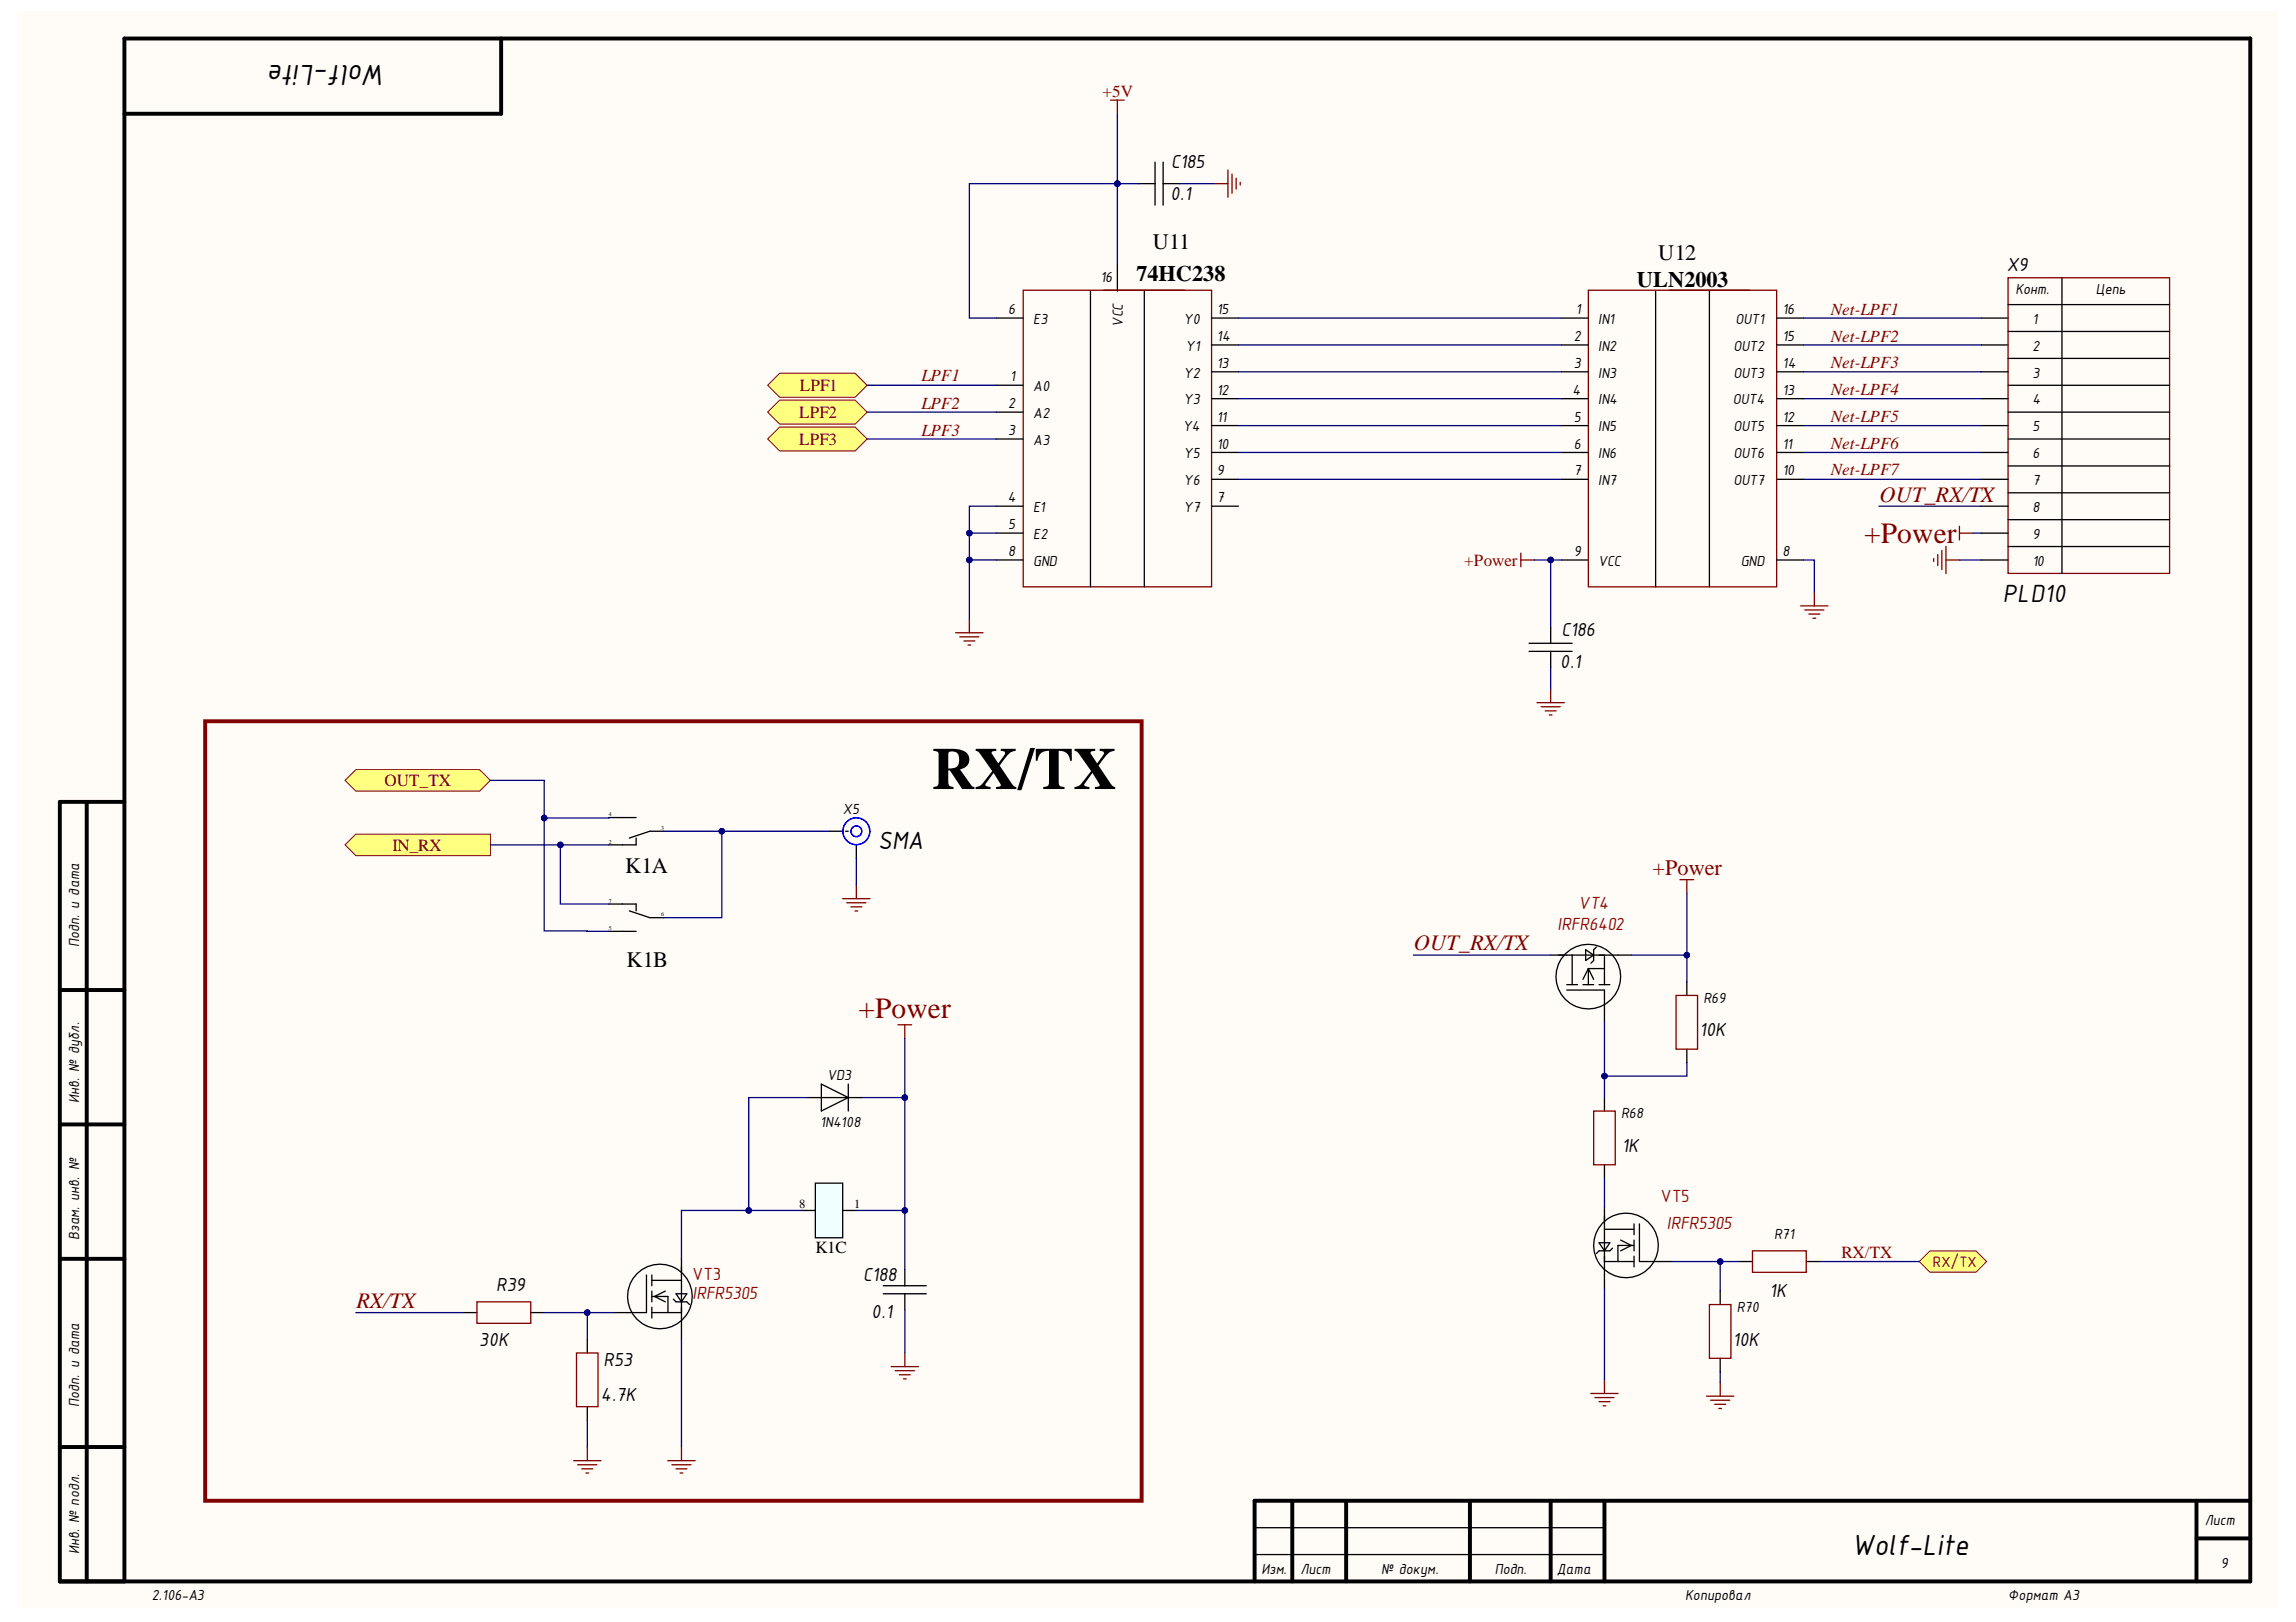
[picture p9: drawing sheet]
<svg xmlns="http://www.w3.org/2000/svg" width="297mm" height="210mm" viewBox="0 0 297 210" stroke-linecap="round" stroke-linejoin="round" font-family="sans-serif">
<defs><g id="words">
<text font-size="7.7" x="120.6" y="102.1">RX/TX</text>
<g font-size="4.1">
<text x="49.9" y="8.4" transform="rotate(-180 49.9 8.4)">Wolf-Lite</text>
<text x="239.6" y="201.3">Wolf-Lite</text>
</g>
<g font-size="3.8" fill="#800000">
<text x="241.2" y="70.3">+Power</text>
<text x="111.1" y="131.8">+Power</text>
</g>
<g font-size="3.5">
<text x="259.1" y="77.8">PLD10</text>
<text x="113.6" y="109.9">SMA</text>
</g>
<g font-size="2.9">
<text x="149.1" y="32.2">U11</text>
<text x="214.5" y="33.6">U12</text>
<text x="147" y="36.3">74HC238</text>
<text x="211.7" y="37.1">ULN2003</text>
<text x="80.9" y="112.9">K1A</text>
<text x="81" y="125.1">K1B</text>
</g>
<g font-size="2.9" fill="#800000">
<text x="243.1" y="64.9">OUT_RX/TX</text>
<text x="213.8" y="113.3">+Power</text>
<text x="182.9" y="123">OUT_RX/TX</text>
<text x="46.1" y="169.2">RX/TX</text>
</g>
<g font-size="2.7">
<text x="151.5" y="21.7">C185</text>
<text x="151.4" y="25.9">0.1</text>
<text x="259.6" y="35.1">X9</text>
<text x="202" y="82.2">C186</text>
<text x="201.9" y="86.5">0.1</text>
<text x="219.9" y="134.1">10K</text>
<text x="209.8" y="149">1K</text>
<text x="64.2" y="167.1">R39</text>
<text x="111.7" y="165.8">C188</text>
<text x="228.9" y="167.8">1K</text>
<text x="112.8" y="170.6">0.1</text>
<text x="62" y="174.1">30K</text>
<text x="78.1" y="176.8">R53</text>
<text x="224.2" y="174.1">10K</text>
<text x="77.7" y="181.3">4.7K</text>
</g>
<g font-size="2.3" fill="#980000">
<text x="204.2" y="117.6">VT4</text>
<text x="201.5" y="120.4">IRFR6402</text>
<text x="214.9" y="155.5">VT5</text>
<text x="215.6" y="159">IRFR5305</text>
<text x="89.6" y="165.7">VT3</text>
<text x="89.6" y="168.1">IRFR5305</text>
</g>
<g font-size="2.2" fill="#800000">
<text x="142.6" y="12.5">+5V</text>
<text x="236.9" y="40.7">Net-LPF1</text>
<text x="236.9" y="44.2">Net-LPF2</text>
<text x="236.9" y="47.7">Net-LPF3</text>
<text x="103.5" y="50.6">LPF1</text>
<text x="119.2" y="49.4">LPF1</text>
<text x="119.2" y="52.9">LPF2</text>
<text x="236.9" y="51.1">Net-LPF4</text>
<text x="103.4" y="54.1">LPF2</text>
<text x="103.4" y="57.6">LPF3</text>
<text x="119.2" y="56.4">LPF3</text>
<text x="236.9" y="54.6">Net-LPF5</text>
<text x="236.9" y="58.1">Net-LPF6</text>
<text x="236.9" y="61.5">Net-LPF7</text>
<text x="189.4" y="73.3">+Power</text>
<text x="49.7" y="101.8">OUT_TX</text>
<text x="50.8" y="110.1">IN_RX</text>
<text x="238.2" y="162.8">RX/TX</text>
</g>
<text font-size="2.2" x="105.5" y="162.2">K1C</text>
<g font-size="2.1">
<text x="130.5" y="40.7">6</text>
<text x="133.7" y="41.9">E3</text>
<text x="142.4" y="36.5">16</text>
<text x="153.1" y="41.9">Y0</text>
<text x="157.4" y="40.7">15</text>
<text x="203.9" y="40.7">1</text>
<text x="206.8" y="41.9">IN1</text>
<text x="224.5" y="41.9">OUT1</text>
<text x="230.6" y="40.7">16</text>
<text x="260.7" y="38">Конт.</text>
<text x="262.9" y="41.9">1</text>
<text x="271.1" y="38">Цепь</text>
<text x="145.3" y="42.3" transform="rotate(-90 145.3 42.3)">VCC</text>
<text x="153.4" y="45.4">Y1</text>
<text x="157.4" y="44.1">14</text>
<text x="157.4" y="47.6">13</text>
<text x="203.6" y="44.1">2</text>
<text x="203.6" y="47.6">3</text>
<text x="206.8" y="45.4">IN2</text>
<text x="224.3" y="45.4">OUT2</text>
<text x="230.6" y="47.6">14</text>
<text x="230.6" y="44.1">15</text>
<text x="262.9" y="45.4">2</text>
<text x="130.5" y="52.8">2</text>
<text x="130.7" y="49.4">1</text>
<text x="133.7" y="50.6">A0</text>
<text x="153.1" y="48.9">Y2</text>
<text x="153.1" y="52.3">Y3</text>
<text x="157.4" y="51.1">12</text>
<text x="203.5" y="51.1">4</text>
<text x="206.8" y="48.9">IN3</text>
<text x="206.8" y="52.3">IN4</text>
<text x="224.2" y="52.3">OUT4</text>
<text x="224.3" y="48.9">OUT3</text>
<text x="230.6" y="51.1">13</text>
<text x="262.9" y="48.9">3</text>
<text x="262.9" y="52.3">4</text>
<text x="130.5" y="56.3">3</text>
<text x="133.7" y="54.1">A2</text>
<text x="133.7" y="57.6">A3</text>
<text x="153" y="55.8">Y4</text>
<text x="153.1" y="59.3">Y5</text>
<text x="157.4" y="54.6">11</text>
<text x="157.4" y="58.1">10</text>
<text x="203.6" y="54.6">5</text>
<text x="203.6" y="58.1">6</text>
<text x="206.8" y="55.8">IN5</text>
<text x="206.8" y="59.3">IN6</text>
<text x="224.3" y="59.3">OUT6</text>
<text x="224.3" y="55.8">OUT5</text>
<text x="230.6" y="58.1">11</text>
<text x="230.6" y="54.6">12</text>
<text x="262.9" y="55.8">5</text>
<text x="262.9" y="59.3">6</text>
<text x="130.4" y="65">4</text>
<text x="153.1" y="62.8">Y6</text>
<text x="157.4" y="61.5">9</text>
<text x="157.4" y="65">7</text>
<text x="203.6" y="61.5">7</text>
<text x="206.8" y="62.8">IN7</text>
<text x="224.3" y="62.8">OUT7</text>
<text x="230.6" y="61.5">10</text>
<text x="262.9" y="62.8">7</text>
<text x="130.5" y="71.9">8</text>
<text x="130.5" y="68.5">5</text>
<text x="133.7" y="66.3">E1</text>
<text x="133.7" y="69.7">E2</text>
<text x="153.1" y="66.3">Y7</text>
<text x="203.6" y="71.9">9</text>
<text x="230.6" y="71.9">8</text>
<text x="262.9" y="66.3">8</text>
<text x="262.9" y="69.7">9</text>
<text x="133.7" y="73.2">GND</text>
<text x="206.8" y="73.2">VCC</text>
<text x="225.2" y="73.2">GND</text>
<text x="262.9" y="73.2">10</text>
<text x="109" y="105.3">X5</text>
<text x="10.2" y="122.6" transform="rotate(-90 10.2 122.6)">Подп. и дата</text>
<text x="220.4" y="129.7">R69</text>
<text x="10.2" y="142.8" transform="rotate(-90 10.2 142.8)">Инв. № дубл.</text>
<text x="107" y="139.8">VD3</text>
<text x="106.1" y="145.9">1N4108</text>
<text x="209.7" y="144.7">R68</text>
<text x="10.2" y="160.4" transform="rotate(-90 10.2 160.4)">Взам. инв. №</text>
<text x="229.5" y="160.3">R71</text>
<text x="224.7" y="169.7">R70</text>
<text x="10.2" y="182.1" transform="rotate(-90 10.2 182.1)">Подп. и дата</text>
<text x="285.3" y="197.4">Лист</text>
<text x="10.2" y="201.1" transform="rotate(-90 10.2 201.1)">Инв. № подл.</text>
<text x="163.2" y="203.6">Изм.</text>
<text x="168.3" y="203.6">Лист</text>
<text x="178.7" y="203.6">№ докум.</text>
<text x="193.4" y="203.6">Подп.</text>
<text x="201.4" y="203.6">Дата</text>
<text x="287.3" y="203">9</text>
<text x="19.6" y="207.1">2.106-A3</text>
<text x="218" y="207.1">Копировал</text>
<text x="259.8" y="207.1">Формат А3</text>
</g>
<text font-size="1.9" fill="#800000" x="250.1" y="164">RX/TX</text>
<g font-size="1.6">
<text x="103.4" y="156.3">8</text>
<text x="110.5" y="156.3">1</text>
</g>
<g font-size=".8">
<text x="78.8" y="105.7">4</text>
<text x="85.5" y="107.4">3</text>
<text x="78.8" y="109.2">2</text>
<text x="78.8" y="116.8">7</text>
<text x="85.5" y="118.6">6</text>
<text x="78.8" y="120.4">5</text>
</g>
</g></defs>
<g fill="#fffcf8">
<path d="M2.2 1.5h292.4v206.6h-292.4z" fill-rule="evenodd"/>
<path d="M2.2 1.5h292.4v206.6h-292.4z" fill-rule="evenodd"/>
</g>
<g fill="none" stroke="#000" stroke-width=".51">
<path d="M64.8 5v9.7h-48.7M7.7 103.8v100.9h283.4v-199.7h-275v199.7M7.7 103.8h8.4M11.2 103.8v100.9M7.7 128.1h8.4M7.7 145.5h8.4M7.7 162.9h8.4M7.7 187.3h8.4M167.2 194.2v10.5M174.2 194.2v10.5M190.2 194.2v10.5M200.6 194.2v10.5"/>
<path d="M207.6 194.2v10.5M284.2 194.2v10.5M284.2 199.1h6.9M291.1 194.2h-128.8v10.5"/>
</g>
<g fill="none" stroke="#000" stroke-width=".17">
<path d="M141.1 37.7v38.2M142.8 37.6h10.5M144.6 34.2v3.5M147.3 23.8h2.1M148 37.7v38.2M149.4 21v5.5M150.5 21v5.5M150.5 23.8h2.1M214.2 37.7v38.2M215.9 37.6h10.5M221.1 37.7v38.2M259.8 39.4h20.9"/>
<path d="M266.8 35.9v38.3M128.9 41.2h3.5M128.9 49.9h3.5M128.9 53.3h3.5M128.9 56.8h3.5M156.7 58.5h3.5M156.7 55.1h3.5M156.7 51.6h3.5M156.7 48.1h3.5M156.7 44.6h3.5M156.7 41.2h3.5M202 58.6h3.5"/>
<path d="M202 55.1h3.5M202 51.6h3.5M202 48.1h3.5M202 44.6h3.5M202 41.2h3.5M229.9 58.6h3.4M229.9 55.1h3.4M229.9 51.6h3.4M229.9 48.1h3.4M229.9 44.6h3.4M229.9 41.2h3.4M256.3 58.6h3.5"/>
<path d="M256.3 55.1h3.5M256.3 51.6h3.5M256.3 48.1h3.5M256.3 44.6h3.5M256.3 41.2h3.5M259.8 53.3h20.9M259.8 56.8h20.9M259.8 42.9h20.9M259.8 46.4h20.9M259.8 49.9h20.9M128.9 72.5h3.5M128.9 65.5h3.5"/>
<path d="M128.9 69h3.5M156.7 62h3.5M156.7 65.5h3.5M202 62h3.5M202 72.5h3.5M229.9 62h3.4M229.9 72.5h3.4M256.3 62h3.5M256.3 72.5h3.5M256.3 65.5h3.5M256.3 69h3.5M259.8 60.3h20.9"/>
<path d="M259.8 63.8h20.9M259.8 67.3h20.9M259.8 70.7h20.9M78.8 105.8h3.5M78.8 117h3.5v.9M81.4 117.9l2.7 .9h1.7M82.3 108.5v.8h-3.5M85.8 107.6h-1.7l-2.7 .9M78.8 120.5h3.5M162.3 197.7h45.3M162.3 201.2h45.3"/>
</g>
<g fill="none" stroke="#800000" stroke-width=".17">
<path d="M143.7 13h1.7M144.6 13v1.7M132.4 37.6h24.3v38.3h-24.3zM157.1 23.8h1.8M158.9 22v3.5M159.4 22.5v2.5M159.9 23.1v1.4M160.5 23.6v.3M205.5 37.6h24.4v38.3h-24.4zM259.8 35.9h20.9v38.3h-20.9zM196.8 71.6v1.7M196.8 72.5h1.7"/>
<path d="M233 78.4h3.5M233.5 78.9h2.5M234 79.5h1.4M234.7 76.6v1.8M253.5 68.1v1.8M253.5 69h1.8M123.6 81.9h3.6M124.2 82.4h2.4M124.7 82.9h1.4M125.2 83.5h.4M125.4 80.1v1.8M234.5 80h.4"/>
</g>
<path d="M105.5 153.1h3.5v7.1h-3.5z" fill-rule="evenodd" fill="#f0ffff"/>
<g fill="none" stroke="#000" stroke-width=".17">
<path d="M197.8 84.3h5.6M197.8 83.2h5.6M200.6 81.2v2M200.6 84.3v2.1M103.7 156.6h1.8M105.5 153.1h3.5v7.1h-3.5zM109 156.6h1.8M60 169.9h1.7M68.7 169.9h1.7M114.3 166.4h5.5M114.3 167.4h5.5M117.1 164.3v2.1"/>
<path d="M117.1 167.4v2.1"/>
</g>
<g fill="none" stroke="#800000" stroke-width=".17">
<path d="M198.8 90.9h3.6M199.4 91.5h2.5M199.9 92h1.4M200.4 92.5h.4M200.6 89.2v1.7M116.2 132.6h1.7M117.1 132.6v1.8M61.7 168.5h7v2.8h-7zM115.3 176.9h3.5M115.8 177.4h2.5M116.4 177.9h1.4M116.9 178.4h.3"/>
<path d="M117.1 175.1v1.8M86.4 189h3.5M86.9 189.6h2.5M87.5 190.1h1.4M88 190.6h.3M88.2 187.3v1.7"/>
</g>
<path d="M44.6 109.3l1.4-1.4h17.4v2.8h-17.4z" fill-rule="evenodd" fill="#ffff80"/>
<path d="M44.6 109.3l1.4-1.4h17.4v2.8h-17.4z" fill="none" stroke="#800000" stroke-width=".13"/>
<path d="M44.6 101l1.4-1.4h16l1.4 1.4-1.4 1.4h-16z" fill-rule="evenodd" fill="#ffff80"/>
<path d="M44.6 101l1.4-1.4h16l1.4 1.4-1.4 1.4h-16z" fill="none" stroke="#800000" stroke-width=".13"/>
<path d="M107.3 107.6h1.7M109.4 107.6h.3M110.8 109.3v1.7M104.5 142h7M106.3 140.3l3.4 1.7-3.4 1.8zM109.7 140.3v3.5" fill="none" stroke="#000" stroke-width=".17"/>
<g fill="none" stroke="#00f" stroke-width=".17">
<circle cx="110.8" cy="107.6" r="1.74"/>
<circle cx="110.8" cy="107.6" r=".7"/>
</g>
<path d="M109 116.3h3.6M109.5 116.8h2.5M110.1 117.4h1.4M110.6 117.9h.4M110.8 114.5v1.8" fill="none" stroke="#800000" stroke-width=".17"/>
<path d="M26.5 93.3h121.2v100.9h-121.2z" fill="none" stroke="#800000" stroke-width=".51"/>
<path d="M99.3 49.9l1.6-1.6h9.7l1.6 1.6-1.6 1.5h-9.7z" fill-rule="evenodd" fill="#ffff80"/>
<path d="M99.3 49.9l1.6-1.6h9.7l1.6 1.6-1.6 1.5h-9.7z" fill="none" stroke="#800000" stroke-width=".13"/>
<path d="M99.3 53.3l1.6-1.5h9.7l1.6 1.5-1.6 1.6h-9.7z" fill-rule="evenodd" fill="#ffff80"/>
<path d="M99.3 53.3l1.6-1.5h9.7l1.6 1.5-1.6 1.6h-9.7z" fill="none" stroke="#800000" stroke-width=".13"/>
<path d="M99.3 56.8l1.6-1.5h9.7l1.6 1.5-1.6 1.6h-9.7z" fill-rule="evenodd" fill="#ffff80"/>
<path d="M99.3 56.8l1.6-1.5h9.7l1.6 1.5-1.6 1.6h-9.7z" fill="none" stroke="#800000" stroke-width=".13"/>
<path d="M250.2 72.3v.3M250.7 71.8v1.4M251.2 71.2v2.5M251.8 70.7v3.5M251.8 72.5h1.7M217.3 113.8h1.8M218.2 113.8v1.8M216.8 128.8h2.8v7h-2.8z" fill="none" stroke="#800000" stroke-width=".17"/>
<g fill="none" stroke="#000" stroke-width=".17">
<path d="M200.6 123.6h10.5M202.7 128.1h4.9v4.2M202.7 127.4h1.4M203.4 123.6v3.8M204.8 127.4h1.4M205.1 122.9l1.1 .7-1.1 .7zM205.5 125.3l-.7 1.4M205.5 125.3l.7 1.4M205.5 125.3v2.1M205.5 125.3h2.1M206.5 122.6l-.3 .3v1.4l-.4 .3M206.9 127.4h1.4"/>
<path d="M207.4 122.7a4.2 4.2 0 0 0-6.1 3.5 4.2 4.2 0 0 0 5.8 4 4.2 4.2 0 0 0 1.1-7l-.6-.4M207.6 123.6v3.8M218.2 127.1v1.7M218.2 135.8v1.7"/>
</g>
<path d="M248.3 163.3l1.4-1.4h5.9l1.4 1.4-1.4 1.3h-5.9z" fill-rule="evenodd" fill="#ffff80"/>
<path d="M248.3 163.3l1.4-1.4h5.9l1.4 1.4-1.4 1.3h-5.9z" fill="none" stroke="#800000" stroke-width=".13"/>
<g fill="none" stroke="#000" stroke-width=".17">
<path d="M207.6 159.1h3.8M207.6 142v1.8M207.6 150.7v1.8M207.6 156.3v10.4M211.4 158.4v1.4M212.1 158.4v4.9h4.2M76 173.3v1.8M83.6 165v4.9h-4.1M84.3 169.9h3.9M84.3 165v1.4M84.3 167.1v1.4M84.3 169.2v1.4"/>
<path d="M84.3 165.7h3.9M84.3 167.8h2.1v2.1M86.1 167.1l-1.4 .7 1.4 .7M87.1 168.1l.4 .4h1.4l.3 .3M87.5 167.4h1.4l-.7 1.1zM88.2 162.9v10.4M89.1 169.7a4.2 4.2 0 0 0-3.6-6.1 4.2 4.2 0 0 0-4 5.8 4.2 4.2 0 0 0 7 1.1l.5-.7M206.7 163.1a4.2 4.2 0 0 1 3.6-6.1 4.2 4.2 0 0 1 3.9 5.9 4.2 4.2 0 0 1-7 1l-.5-.7M206.9 160.8h1.4l-.7 1.1zM207.6 163.3h3.8M208.6 161.5l-.3 .4h-1.4l-.4 .3M209.7 160.5l1.4 .7-1.4 .7"/>
<path d="M211.4 160.5v1.4M211.4 162.6v1.4M211.4 161.2h-2.1v2.1M222.5 167.1v1.7M222.5 175.8v1.7M225 163.3h1.7M233.7 163.3h1.7M76 182v1.8"/>
</g>
<g fill="none" stroke="#800000" stroke-width=".17">
<path d="M206.2 143.8h2.8v6.9h-2.8zM74.6 175.1h2.8v6.9h-2.8zM207.6 178.6v1.7M221.1 168.8h2.8v7h-2.8zM222.5 178.9v1.8M226.7 161.9h7v2.7h-7zM74.2 189h3.5M74.7 189.6h2.5M75.3 190.1h1.4M75.8 190.6h.4M76 187.3v1.7M205.8 180.3h3.5"/>
<path d="M206.3 180.9h2.5M206.9 181.4h1.4M207.4 181.9h.4M220.8 180.7h3.5M221.3 181.2h2.5M221.8 181.7h1.5M222.4 182.3h.3"/>
</g>
<path d="M233.3 41.2h23M233.3 58.6h23M233.3 55.1h23M233.3 51.6h23M233.3 48.1h23M233.3 44.6h23M128.9 65.5h-3.5v3.5M233.3 62h23" fill="none" stroke="#000080" stroke-width=".17"/>
<circle cx="125.4" cy="69" r=".35" fill="#000080"/>
<circle cx="125.4" cy="69" r=".35" fill="none" stroke="#000080" stroke-width=".13"/>
<path d="M128.9 69h-3.5v3.5" fill="none" stroke="#000080" stroke-width=".17"/>
<circle cx="125.4" cy="69" r=".35" fill="#000080"/>
<circle cx="125.4" cy="69" r=".35" fill="none" stroke="#000080" stroke-width=".13"/>
<circle cx="125.4" cy="72.5" r=".35" fill="#000080"/>
<circle cx="125.4" cy="72.5" r=".35" fill="none" stroke="#000080" stroke-width=".13"/>
<path d="M144.6 23.8h-19.2v17.4h3.5" fill="none" stroke="#000080" stroke-width=".17"/>
<circle cx="144.6" cy="23.8" r=".35" fill="#000080"/>
<circle cx="144.6" cy="23.8" r=".35" fill="none" stroke="#000080" stroke-width=".13"/>
<path d="M128.9 72.5h-3.5v7.6" fill="none" stroke="#000080" stroke-width=".17"/>
<circle cx="125.4" cy="72.5" r=".35" fill="#000080"/>
<circle cx="125.4" cy="72.5" r=".35" fill="none" stroke="#000080" stroke-width=".13"/>
<path d="M144.6 23.8h2.7M152.6 23.8h4.5M160.2 41.2h41.8M160.2 48.1h41.8M160.2 51.6h41.8M160.2 55.1h41.8M160.2 58.6h41.8M160.2 44.6h41.8M233.3 72.5h1.4v4.1" fill="none" stroke="#000080" stroke-width=".17"/>
<circle cx="144.6" cy="23.8" r=".35" fill="#000080"/>
<circle cx="144.6" cy="23.8" r=".35" fill="none" stroke="#000080" stroke-width=".13"/>
<path d="M200.6 72.5v8.7" fill="none" stroke="#000080" stroke-width=".17"/>
<circle cx="200.6" cy="72.5" r=".35" fill="#000080"/>
<circle cx="200.6" cy="72.5" r=".35" fill="none" stroke="#000080" stroke-width=".13"/>
<path d="M200.6 86.4v2.8M117.1 156.6v7.7" fill="none" stroke="#000080" stroke-width=".17"/>
<circle cx="117.1" cy="156.6" r=".35" fill="#000080"/>
<circle cx="117.1" cy="156.6" r=".35" fill="none" stroke="#000080" stroke-width=".13"/>
<path d="M96.9 156.6h-8.7v6.3M117.1 169.5v5.6" fill="none" stroke="#000080" stroke-width=".17"/>
<circle cx="96.9" cy="156.6" r=".35" fill="#000080"/>
<circle cx="96.9" cy="156.6" r=".35" fill="none" stroke="#000080" stroke-width=".13"/>
<path d="M78.8 109.3h-6.3v7.7h6.3M46 169.9h14M88.2 173.3v14" fill="none" stroke="#000080" stroke-width=".17"/>
<circle cx="72.5" cy="109.3" r=".35" fill="#000080"/>
<circle cx="72.5" cy="109.3" r=".35" fill="none" stroke="#000080" stroke-width=".13"/>
<path d="M85.8 107.6h7.6v11.2h-7.6" fill="none" stroke="#000080" stroke-width=".17"/>
<circle cx="93.4" cy="107.6" r=".35" fill="#000080"/>
<circle cx="93.4" cy="107.6" r=".35" fill="none" stroke="#000080" stroke-width=".13"/>
<path d="M93.4 107.6h13.9" fill="none" stroke="#000080" stroke-width=".17"/>
<circle cx="93.4" cy="107.6" r=".35" fill="#000080"/>
<circle cx="93.4" cy="107.6" r=".35" fill="none" stroke="#000080" stroke-width=".13"/>
<path d="M63.4 109.3h9.1" fill="none" stroke="#000080" stroke-width=".17"/>
<circle cx="72.5" cy="109.3" r=".35" fill="#000080"/>
<circle cx="72.5" cy="109.3" r=".35" fill="none" stroke="#000080" stroke-width=".13"/>
<path d="M78.8 105.8l-8.4 .1v14.6h8.4" fill="none" stroke="#000080" stroke-width=".17"/>
<circle cx="70.4" cy="105.9" r=".35" fill="#000080"/>
<circle cx="70.4" cy="105.9" r=".35" fill="none" stroke="#000080" stroke-width=".13"/>
<path d="M63.4 101h7v4.9" fill="none" stroke="#000080" stroke-width=".17"/>
<circle cx="70.4" cy="105.9" r=".35" fill="#000080"/>
<circle cx="70.4" cy="105.9" r=".35" fill="none" stroke="#000080" stroke-width=".13"/>
<path d="M110.8 111v3.5M104.5 142h-7.6v14.6h6.8" fill="none" stroke="#000080" stroke-width=".17"/>
<circle cx="96.9" cy="156.6" r=".35" fill="#000080"/>
<circle cx="96.9" cy="156.6" r=".35" fill="none" stroke="#000080" stroke-width=".13"/>
<path d="M111.5 142h5.6" fill="none" stroke="#000080" stroke-width=".17"/>
<circle cx="117.1" cy="142" r=".35" fill="#000080"/>
<circle cx="117.1" cy="142" r=".35" fill="none" stroke="#000080" stroke-width=".13"/>
<path d="M112.2 49.9h16.7M112.2 53.3h16.7M112.2 56.8h16.7M70.4 169.9h9.1" fill="none" stroke="#000080" stroke-width=".17"/>
<circle cx="76" cy="169.9" r=".35" fill="#000080"/>
<circle cx="76" cy="169.9" r=".35" fill="none" stroke="#000080" stroke-width=".13"/>
<path d="M117.1 134.4v22.2h-6.3" fill="none" stroke="#000080" stroke-width=".17"/>
<circle cx="117.1" cy="156.6" r=".35" fill="#000080"/>
<circle cx="117.1" cy="156.6" r=".35" fill="none" stroke="#000080" stroke-width=".13"/>
<circle cx="117.1" cy="142" r=".35" fill="#000080"/>
<circle cx="117.1" cy="142" r=".35" fill="none" stroke="#000080" stroke-width=".13"/>
<path d="M198.5 72.5h3.5" fill="none" stroke="#000080" stroke-width=".17"/>
<circle cx="200.6" cy="72.5" r=".35" fill="#000080"/>
<circle cx="200.6" cy="72.5" r=".35" fill="none" stroke="#000080" stroke-width=".13"/>
<path d="M144.6 14.7v19.5" fill="none" stroke="#000080" stroke-width=".17"/>
<circle cx="144.6" cy="23.8" r=".35" fill="#000080"/>
<circle cx="144.6" cy="23.8" r=".35" fill="none" stroke="#000080" stroke-width=".13"/>
<path d="M222.5 163.3v3.8M235.4 163.3h12.9" fill="none" stroke="#000080" stroke-width=".17"/>
<circle cx="222.5" cy="163.3" r=".35" fill="#000080"/>
<circle cx="222.5" cy="163.3" r=".35" fill="none" stroke="#000080" stroke-width=".13"/>
<path d="M216.3 163.3h8.7M222.5 177.5v1.4" fill="none" stroke="#000080" stroke-width=".17"/>
<circle cx="222.5" cy="163.3" r=".35" fill="#000080"/>
<circle cx="222.5" cy="163.3" r=".35" fill="none" stroke="#000080" stroke-width=".13"/>
<path d="M218.2 137.5v1.8h-10.6" fill="none" stroke="#000080" stroke-width=".17"/>
<circle cx="207.6" cy="139.3" r=".35" fill="#000080"/>
<circle cx="207.6" cy="139.3" r=".35" fill="none" stroke="#000080" stroke-width=".13"/>
<path d="M218.2 115.6v8h-7.1" fill="none" stroke="#000080" stroke-width=".17"/>
<circle cx="218.2" cy="123.6" r=".35" fill="#000080"/>
<circle cx="218.2" cy="123.6" r=".35" fill="none" stroke="#000080" stroke-width=".13"/>
<path d="M218.2 123.6v3.5" fill="none" stroke="#000080" stroke-width=".17"/>
<circle cx="218.2" cy="123.6" r=".35" fill="#000080"/>
<circle cx="218.2" cy="123.6" r=".35" fill="none" stroke="#000080" stroke-width=".13"/>
<path d="M76 169.9v3.4M207.6 166.7v11.9" fill="none" stroke="#000080" stroke-width=".17"/>
<circle cx="76" cy="169.9" r=".35" fill="#000080"/>
<circle cx="76" cy="169.9" r=".35" fill="none" stroke="#000080" stroke-width=".13"/>
<path d="M160.2 62h41.8M243.1 65.5h13.2M253.5 72.5h2.8M255.3 69h1M182.9 123.6h17.7M207.6 132.3v9.7M76 183.8v3.5" fill="none" stroke="#000080" stroke-width=".17"/>
<circle cx="207.6" cy="139.3" r=".35" fill="#000080"/>
<circle cx="207.6" cy="139.3" r=".35" fill="none" stroke="#000080" stroke-width=".13"/>
<path d="M207.6 152.5v3.8" fill="none" stroke="#000080" stroke-width=".17"/>
<use href="#words"/>
</svg>
